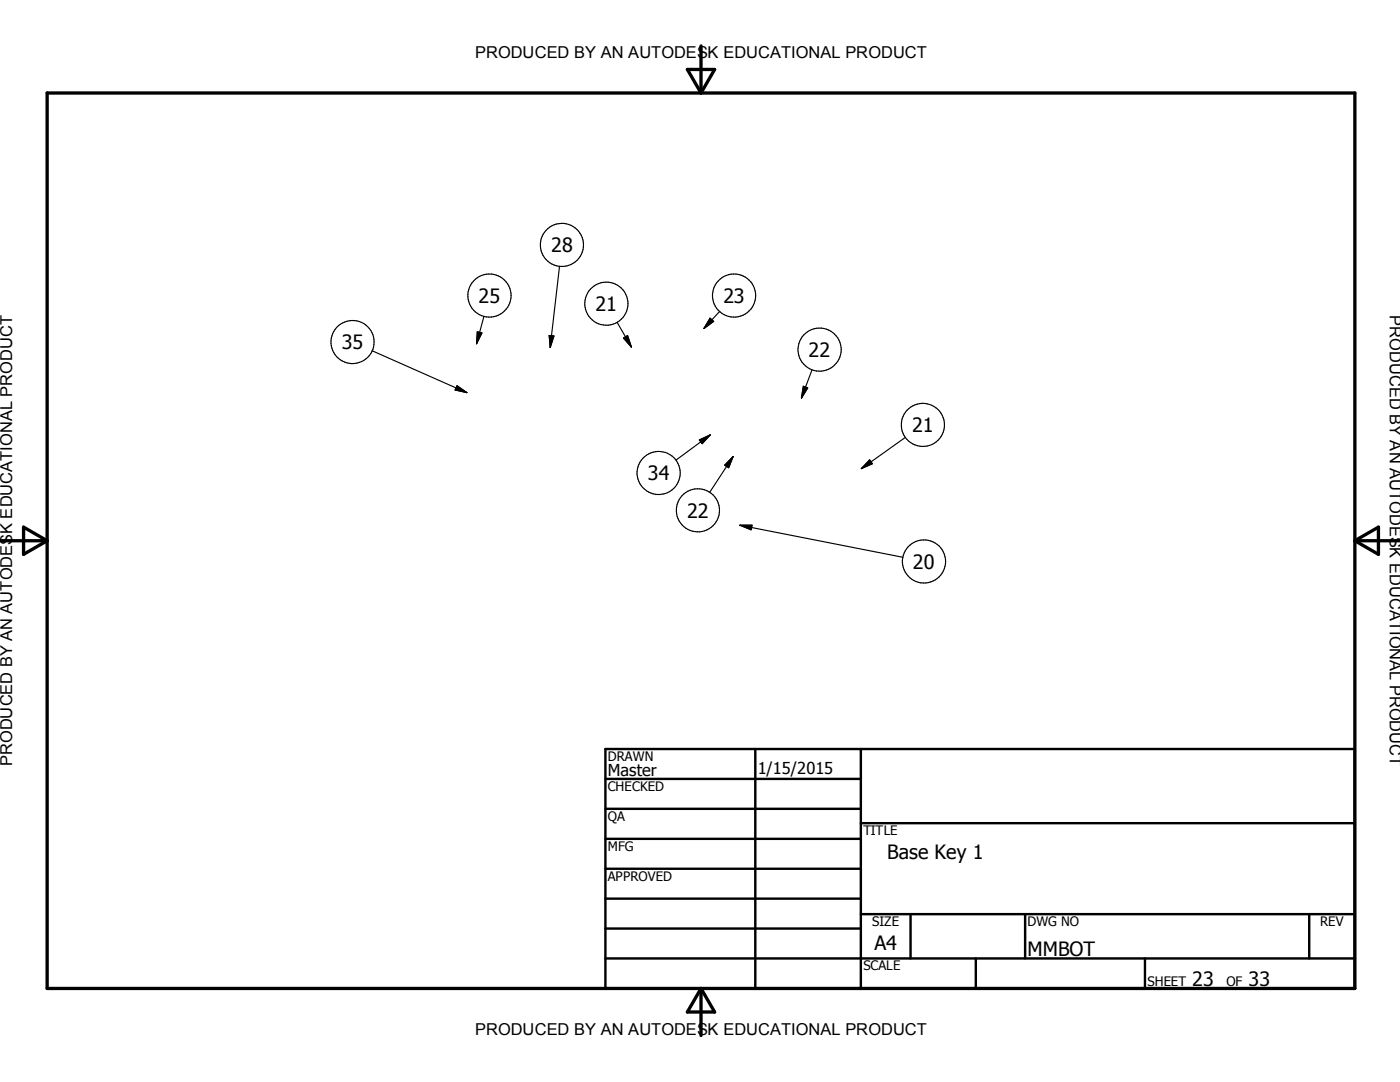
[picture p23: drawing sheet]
<svg xmlns="http://www.w3.org/2000/svg" width="279mm" height="216mm" viewBox="0 0 279 216" stroke-linecap="round" stroke-linejoin="round" font-family="sans-serif">
<defs><g id="words">
<g font-size="3.9">
<text x="110" y="50.4">28</text>
<text x="95.5" y="60.5">25</text>
<text x="118.9" y="62.1">21</text>
<text x="144.4" y="60.5">23</text>
<text x="68.2" y="69.7">35</text>
<text x="161.4" y="71.2">22</text>
<text x="182" y="86.3">21</text>
<text x="129.3" y="95.8">34</text>
<text x="137.2" y="103.3">22</text>
<text x="182.2" y="113.5">20</text>
<text x="177" y="171.4">Base Key 1</text>
<text x="174.5" y="189.5">A4</text>
<text x="205.1" y="190.8">MMBOT</text>
<text x="237.9" y="196.7">23</text>
<text x="249.2" y="196.7">33</text>
</g>
<g font-size="3.3">
<text x="94.8" y="11.6">PRODUCED BY AN AUTODESK EDUCATIONAL PRODUCT</text>
<text x="277.4" y="62.9" transform="rotate(90 277.4 62.9)">PRODUCED BY AN AUTODESK EDUCATIONAL PRODUCT</text>
<text x="2.5" y="152.9" transform="rotate(-90 2.5 152.9)">PRODUCED BY AN AUTODESK EDUCATIONAL PRODUCT</text>
<text x="121.3" y="154.9">Master</text>
<text x="151.2" y="154.4">1/15/2015</text>
<text x="94.8" y="206.6">PRODUCED BY AN AUTODESK EDUCATIONAL PRODUCT</text>
</g>
<g font-size="2.6">
<text x="121.3" y="151.8">DRAWN</text>
<text x="121.3" y="157.8">CHECKED</text>
<text x="121.3" y="163.8">QA</text>
<text x="172.3" y="166.6">TITLE</text>
<text x="121.3" y="169.8">MFG</text>
<text x="121.3" y="175.8">APPROVED</text>
<text x="174.1" y="184.8">SIZE</text>
<text x="205.1" y="184.8">DWG NO</text>
<text x="263.5" y="184.8">REV</text>
<text x="172.3" y="193.6">SCALE</text>
<text x="229" y="196.7">SHEET</text>
<text x="244.8" y="196.7">OF</text>
</g>
</g></defs>
<path d="M9.4 18.6h261v178.6h-261zM137.2 13.9h5.4l-2.7 4.7zM139.9 9.2v9.4M0 107.9h9.4M4.7 105.2l4.7 2.7-4.7 2.7zM270.4 107.9h9M270.4 107.9l4.7-2.7v5.4zM139.9 197.2v9.4M139.9 197.2l2.7 4.7h-5.4z" fill="none" stroke="#000" stroke-width=".66"/>
<g fill="none" stroke="#000" stroke-width=".48">
<path d="M120.8 155.4h51M120.8 149.5h149.6v47.7h-149.6zM150.7 149.5v47.7M171.8 149.5v47.7M120.8 161.4h51M120.8 167.4h51M120.8 173.3h51M120.8 179.3h51M171.8 164.3h98.6M120.8 185.3h51M120.8 191.2h149.6M171.8 182.4h98.6"/>
<path d="M181.7 182.4v8.8M194.7 191.2v6M204.6 182.4v8.8M228.5 191.2v6M261.3 182.4v8.8"/>
</g>
<g fill="none" stroke="#000" stroke-width=".23">
<path d="M111.7 53.1l-1.9 16.2M74.3 70l18.9 8.3M91.2 77l2 1.3-2.4-.5zM95.3 66.2l.9 .2-1.1 2.2zM96.6 63.1l-1.5 5.5M109.6 66.9l.9 .1-.7 2.3zM123.2 64.3l2.8 5M124.4 67.5l.8-.5 .8 2.3zM141.7 63.5l.7 .6-1.9 1.4zM143.6 62.1l-3.1 3.4M160.3 77.1l.9 .3-1.3 2zM162.1 73.8l-2.2 5.6"/>
<path d="M139.6 87.8l2.2-1-1.7 1.7zM141.8 86.8l-6.9 5M146.3 91.1l-4.7 7.2M146.3 91.1l-.9 2.2-.8-.5zM173.6 91.8l.5 .7-2.2 1zM180.7 87.3l-8.8 6.2M147.7 104.8l32.5 6.4M147.7 104.8h2.4l-.2 .9z"/>
<circle cx="97.7" cy="59" r="4.3"/>
<circle cx="112.1" cy="48.9" r="4.3"/>
<circle cx="146.5" cy="59" r="4.3"/>
<circle cx="70.4" cy="68.2" r="4.3"/>
<circle cx="121" cy="60.6" r="4.3"/>
<circle cx="163.6" cy="69.8" r="4.3"/>
<circle cx="131.5" cy="94.4" r="4.3"/>
<circle cx="184.2" cy="84.8" r="4.3"/>
<circle cx="139.3" cy="101.8" r="4.3"/>
<circle cx="184.4" cy="112" r="4.3"/>
</g>
<path d="M91.2 77l2 1.3-2.4-.5zM95.3 66.2l.9 .2-1.1 2.2zM109.6 66.9l.9 .1-.7 2.3zM124.4 67.5l.8-.5 .8 2.3zM141.7 63.5l.7 .6-1.9 1.4zM160.3 77.1l.9 .3-1.3 2zM139.6 87.8l2.2-1-1.7 1.7zM146.3 91.1l-.9 2.2-.8-.5zM173.6 91.8l.5 .7-2.2 1zM147.7 104.8h2.4l-.2 .9z" fill="#000" stroke="#000" stroke-width=".23"/>
<use href="#words"/>
</svg>
